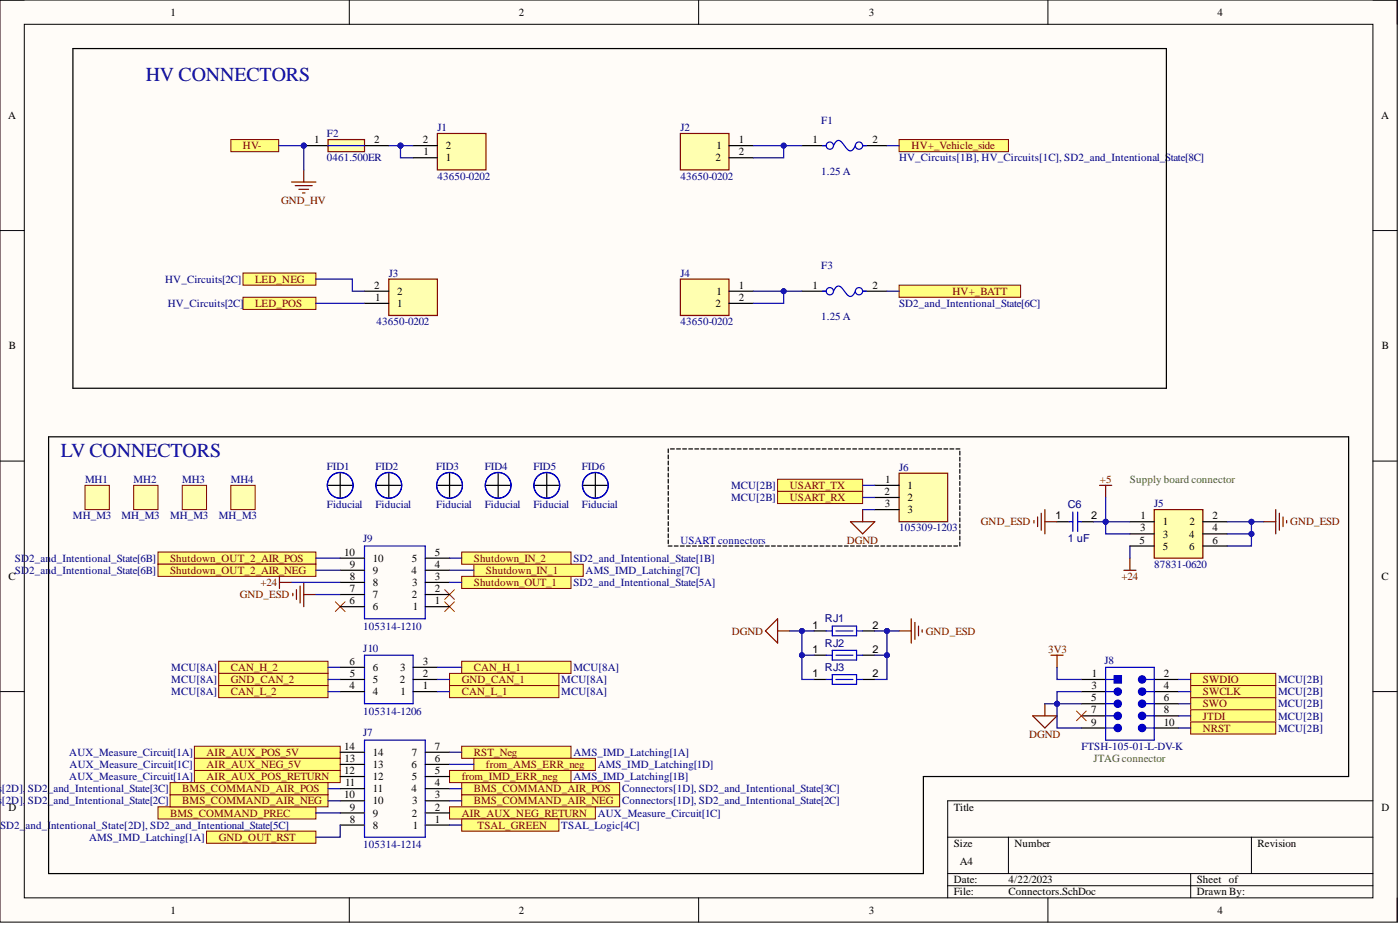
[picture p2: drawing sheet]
<svg xmlns="http://www.w3.org/2000/svg" width="292mm" height="193mm" viewBox="0 0 292 193" stroke-linecap="round" stroke-linejoin="round" font-family="sans-serif">
<defs><g id="words">
<g font-size="4.1" fill="#000080">
<text x="30.4" y="16.8">HV CONNECTORS</text>
<text x="12.7" y="95.3">LV CONNECTORS</text>
</g>
<g font-size="2.3">
<text x="35.6" y="3.3">1</text>
<text x="108.2" y="3.3">2</text>
<text x="181.3" y="3.3">3</text>
<text x="254" y="3.3">4</text>
<text x="1.7" y="24.8">A</text>
<text x="65.6" y="29.9">1</text>
<text x="78.1" y="29.9">2</text>
<text x="88.2" y="29.9">2</text>
<text x="154.1" y="29.9">1</text>
<text x="169.5" y="29.9">1</text>
<text x="182" y="29.9">2</text>
<text x="288.1" y="24.8">A</text>
<text x="88.4" y="32.4">1</text>
<text x="93" y="33.7">1</text>
<text x="93" y="31.1">2</text>
<text x="149.3" y="33.7">2</text>
<text x="149.5" y="31.1">1</text>
<text x="154.1" y="32.4">2</text>
<text x="78.1" y="60.2">2</text>
<text x="78.2" y="62.8">1</text>
<text x="82.9" y="64">1</text>
<text x="82.9" y="61.5">2</text>
<text x="149.3" y="64">2</text>
<text x="149.5" y="61.5">1</text>
<text x="154.1" y="60.2">1</text>
<text x="154.1" y="62.8">2</text>
<text x="169.5" y="60.2">1</text>
<text x="182" y="60.2">2</text>
<text x="1.9" y="72.9">B</text>
<text x="288.3" y="72.9">B</text>
<text x="184.7" y="100.7">1</text>
<text x="184.5" y="103.3">2</text>
<text x="184.6" y="105.8">3</text>
<text x="189.4" y="102">1</text>
<text x="189.4" y="104.5">2</text>
<text x="189.4" y="107.1">3</text>
<text x="220.2" y="108.3">1</text>
<text x="227.6" y="108.3">2</text>
<text x="237.8" y="113.4">5</text>
<text x="237.9" y="110.9">3</text>
<text x="237.9" y="108.3">1</text>
<text x="242.6" y="109.6">1</text>
<text x="242.6" y="112.1">3</text>
<text x="248.1" y="112.1">4</text>
<text x="248.2" y="109.6">2</text>
<text x="253" y="108.3">2</text>
<text x="253" y="110.9">4</text>
<text x="253" y="113.4">6</text>
<text x="71.8" y="115.9">10</text>
<text x="73" y="118.5">9</text>
<text x="77.8" y="119.7">9</text>
<text x="77.8" y="117.2">10</text>
<text x="85.9" y="119.7">4</text>
<text x="85.9" y="117.2">5</text>
<text x="90.8" y="118.5">4</text>
<text x="90.8" y="115.9">5</text>
<text x="242.6" y="114.7">5</text>
<text x="248.1" y="114.7">6</text>
<text x="1.8" y="121">C</text>
<text x="73" y="123.5">7</text>
<text x="73" y="121">8</text>
<text x="77.8" y="124.8">7</text>
<text x="77.8" y="122.3">8</text>
<text x="85.9" y="124.8">2</text>
<text x="86" y="122.3">3</text>
<text x="90.8" y="123.5">2</text>
<text x="90.8" y="121">3</text>
<text x="288.2" y="121">C</text>
<text x="72.9" y="126.1">6</text>
<text x="77.8" y="127.3">6</text>
<text x="86.1" y="127.3">1</text>
<text x="90.8" y="126.1">1</text>
<text x="169.5" y="131.1">1</text>
<text x="182" y="131.1">2</text>
<text x="169.5" y="136.2">1</text>
<text x="182" y="136.2">2</text>
<text x="72.9" y="143.8">4</text>
<text x="72.9" y="138.7">6</text>
<text x="73" y="141.2">5</text>
<text x="77.8" y="142.5">5</text>
<text x="77.8" y="140">6</text>
<text x="83.4" y="142.5">2</text>
<text x="83.5" y="140">3</text>
<text x="88.2" y="143.8">1</text>
<text x="88.2" y="141.2">2</text>
<text x="88.2" y="138.7">3</text>
<text x="169.5" y="141.2">1</text>
<text x="182" y="141.2">2</text>
<text x="227.7" y="143.8">3</text>
<text x="227.8" y="141.2">1</text>
<text x="242.9" y="141.2">2</text>
<text x="242.9" y="143.8">4</text>
<text x="77.8" y="145">4</text>
<text x="83.6" y="145">1</text>
<text x="227.6" y="146.3">5</text>
<text x="227.6" y="148.8">7</text>
<text x="242.9" y="146.3">6</text>
<text x="242.9" y="148.8">8</text>
<text x="227.6" y="151.4">9</text>
<text x="242.9" y="151.4">10</text>
<text x="71.8" y="161.5">12</text>
<text x="71.8" y="156.4">14</text>
<text x="71.9" y="159">13</text>
<text x="77.8" y="160.2">13</text>
<text x="77.8" y="157.7">14</text>
<text x="85.9" y="160.2">6</text>
<text x="85.9" y="157.7">7</text>
<text x="90.8" y="161.5">5</text>
<text x="90.8" y="159">6</text>
<text x="90.8" y="156.4">7</text>
<text x="71.8" y="166.6">10</text>
<text x="72" y="164">11</text>
<text x="77.8" y="167.8">10</text>
<text x="77.8" y="165.3">11</text>
<text x="77.8" y="162.8">12</text>
<text x="85.9" y="165.3">4</text>
<text x="85.9" y="162.8">5</text>
<text x="86" y="167.8">3</text>
<text x="90.8" y="166.6">3</text>
<text x="90.8" y="164">4</text>
<text x="1.8" y="169.1">D</text>
<text x="73" y="171.6">8</text>
<text x="73" y="169.1">9</text>
<text x="77.8" y="172.9">8</text>
<text x="77.8" y="170.3">9</text>
<text x="85.9" y="170.3">2</text>
<text x="86.1" y="172.9">1</text>
<text x="90.8" y="171.6">1</text>
<text x="90.8" y="169.1">2</text>
<text x="199" y="169.1">Title</text>
<text x="288.2" y="169.1">D</text>
<text x="199" y="176.7">Size</text>
<text x="211.7" y="176.7">Number</text>
<text x="262.4" y="176.7">Revision</text>
<text x="199" y="184.3">Date:</text>
<text x="200.3" y="180.5">A4</text>
<text x="210.4" y="184.3">4/22/2023</text>
<text x="249.7" y="184.3">Sheet of</text>
<text x="35.6" y="190.6">1</text>
<text x="108.2" y="190.6">2</text>
<text x="181.3" y="190.6">3</text>
<text x="199" y="186.8">File:</text>
<text x="210.4" y="186.8">Connectors.SchDoc</text>
<text x="249.7" y="186.8">Drawn By:</text>
<text x="254" y="190.6">4</text>
</g>
<g font-size="2.3" fill="#000080">
<text x="68.2" y="28.6">F2</text>
<text x="91.3" y="27.3">J1</text>
<text x="142" y="27.3">J2</text>
<text x="171.4" y="25.8">F1</text>
<text x="68.2" y="33.7">0461.500ER</text>
<text x="187.6" y="33.7">HV_Circuits[1B], HV_Circuits[1C], SD2_and_Intentional_State[8C]</text>
<text x="91.3" y="37.5">43650-0202</text>
<text x="142" y="37.5">43650-0202</text>
<text x="171.4" y="36.5">1.25 A</text>
<text x="34.5" y="59">HV_Circuits[2C]</text>
<text x="81.1" y="57.7">J3</text>
<text x="142" y="57.7">J4</text>
<text x="171.4" y="56.2">F3</text>
<text x="35" y="64">HV_Circuits[2C]</text>
<text x="187.6" y="64">SD2_and_Intentional_State[6C]</text>
<text x="78.6" y="67.8">43650-0202</text>
<text x="142" y="67.8">43650-0202</text>
<text x="171.4" y="66.8">1.25 A</text>
<text x="17.7" y="100.7">MH1</text>
<text x="27.9" y="100.7">MH2</text>
<text x="38" y="100.7">MH3</text>
<text x="48.2" y="100.7">MH4</text>
<text x="68.2" y="98">FID1</text>
<text x="78.3" y="98">FID2</text>
<text x="91" y="98">FID3</text>
<text x="101.1" y="98">FID4</text>
<text x="111.3" y="98">FID5</text>
<text x="121.4" y="98">FID6</text>
<text x="187.6" y="98.2">J6</text>
<text x="68.2" y="106.1">Fiducial</text>
<text x="78.3" y="106.1">Fiducial</text>
<text x="91" y="106.1">Fiducial</text>
<text x="101.1" y="106.1">Fiducial</text>
<text x="111.3" y="106.1">Fiducial</text>
<text x="121.4" y="106.1">Fiducial</text>
<text x="152.5" y="102">MCU[2B]</text>
<text x="152.5" y="104.5">MCU[2B]</text>
<text x="222.8" y="106.1">C6</text>
<text x="240.8" y="105.8">J5</text>
<text x="15.2" y="108.3">MH_M3</text>
<text x="25.3" y="108.3">MH_M3</text>
<text x="35.5" y="108.3">MH_M3</text>
<text x="45.6" y="108.3">MH_M3</text>
<text x="75.8" y="113.1">J9</text>
<text x="187.6" y="110.9">105309-1203</text>
<text x="222.8" y="113.1">1 uF</text>
<text x="3.1" y="117.2">SD2_an</text>
<text x="3.1" y="119.7">SD2_an</text>
<text x="10.6" y="117.2">d_Intentional_State[6B]</text>
<text x="10.6" y="119.7">d_Intentional_State[6B]</text>
<text x="119.7" y="117.2">SD2_and_Intentional_State[1B]</text>
<text x="122.2" y="119.7">AMS_IMD_Latching[7C]</text>
<text x="240.8" y="118.5">87831-0620</text>
<text x="119.7" y="122.3">SD2_and_Intentional_State[5A]</text>
<text x="75.8" y="131.4">105314-1210</text>
<text x="172.1" y="129.9">RJ1</text>
<text x="75.8" y="135.9">J10</text>
<text x="172.1" y="134.9">RJ2</text>
<text x="35.7" y="140">MCU[8A]</text>
<text x="35.7" y="142.5">MCU[8A]</text>
<text x="117.1" y="142.5">MCU[8A]</text>
<text x="119.7" y="140">MCU[8A]</text>
<text x="172.1" y="140">RJ3</text>
<text x="230.4" y="138.5">J8</text>
<text x="266.7" y="142.5">MCU[2B]</text>
<text x="35.7" y="145">MCU[8A]</text>
<text x="75.8" y="149.1">105314-1206</text>
<text x="117.1" y="145">MCU[8A]</text>
<text x="266.7" y="145">MCU[2B]</text>
<text x="266.7" y="147.6">MCU[2B]</text>
<text x="75.8" y="153.6">J7</text>
<text x="266.7" y="150.1">MCU[2B]</text>
<text x="266.7" y="152.6">MCU[2B]</text>
<text x="14.4" y="157.7">AUX_Measure_Circuit[1A]</text>
<text x="14.5" y="160.2">AUX_Measure_Circuit[1C]</text>
<text x="119.7" y="157.7">AMS_IMD_Latching[1A]</text>
<text x="124.7" y="160.2">AMS_IMD_Latching[1D]</text>
<text x="225.6" y="156.4">FTSH-105-01-L-DV-K</text>
<text x="-.5" y="167.8">s</text>
<text x="-.5" y="165.3">s</text>
<text x=".4" y="167.8">[2D],</text>
<text x=".4" y="165.3">[2D],</text>
<text x="5.8" y="167.8">SD2_and_Intentional_State[2C]</text>
<text x="5.8" y="165.3">SD2_and_Intentional_State[3C]</text>
<text x="14.4" y="162.8">AUX_Measure_Circuit[1A]</text>
<text x="119.7" y="162.8">AMS_IMD_Latching[1B]</text>
<text x="129.8" y="167.8">Connectors[1D], SD2_and_Intentional_State[2C]</text>
<text x="129.8" y="165.3">Connectors[1D], SD2_and_Intentional_State[3C]</text>
<text x="0" y="172.9">SD2_</text>
<text x="5.3" y="172.9">and_Intentional_State[2D], SD2_and_Intentional_State[5C]</text>
<text x="117.1" y="172.9">TSAL_Logic[4C]</text>
<text x="124.7" y="170.3">AUX_Measure_Circuit[1C]</text>
<text x="18.6" y="175.4">AMS_IMD_Latching[1A]</text>
<text x="75.8" y="176.9">105314-1214</text>
</g>
<g font-size="2.3" fill="#800000">
<text x="50.7" y="31.1">HV-</text>
<text x="190.2" y="31.1">HV+_Vehicle_side</text>
<text x="58.6" y="42.5">GND_HV</text>
<text x="53.2" y="59">LED_NEG</text>
<text x="53.2" y="64">LED_POS</text>
<text x="198.7" y="61.5">HV+_BATT</text>
<text x="229.5" y="100.7">+5</text>
<text x="164.8" y="102">USART_TX</text>
<text x="164.8" y="104.5">USART_RX</text>
<text x="176.7" y="113.4">DGND</text>
<text x="204.7" y="109.6">GND_ESD</text>
<text x="269.2" y="109.6">GND_ESD</text>
<text x="35.5" y="117.2">Shutdown_OUT_2_AIR_POS</text>
<text x="35.5" y="119.7">Shutdown_OUT_2_AIR_NEG</text>
<text x="98.9" y="117.2">Shutdown_IN_2</text>
<text x="101.4" y="119.7">Shutdown_IN_1</text>
<text x="50" y="124.8">GND_ESD</text>
<text x="54.3" y="122.3">+24</text>
<text x="98.9" y="122.3">Shutdown_OUT_1</text>
<text x="234" y="121">+24</text>
<text x="152.7" y="132.4">DGND</text>
<text x="193.2" y="132.4">GND_ESD</text>
<text x="218.7" y="136.2">3V3</text>
<text x="48.2" y="140">CAN_H_2</text>
<text x="48.2" y="142.5">GND_CAN_2</text>
<text x="96.3" y="142.5">GND_CAN_1</text>
<text x="98.9" y="140">CAN_H_1</text>
<text x="251" y="142.5">SWDIO</text>
<text x="48.2" y="145">CAN_L_2</text>
<text x="96.3" y="145">CAN_L_1</text>
<text x="251" y="145">SWCLK</text>
<text x="251" y="147.6">SWO</text>
<text x="214.7" y="153.9">DGND</text>
<text x="251" y="150.1">JTDI</text>
<text x="251" y="152.6">NRST</text>
<text x="43.1" y="157.7">AIR_AUX_POS_5V</text>
<text x="43.1" y="160.2">AIR_AUX_NEG_5V</text>
<text x="98.9" y="157.7">RST_Neg</text>
<text x="101.4" y="160.2">from_AMS_ERR_neg</text>
<text x="38" y="167.8">BMS_COMMAND_AIR_NEG</text>
<text x="38" y="165.3">BMS_COMMAND_AIR_POS</text>
<text x="43.1" y="162.8">AIR_AUX_POS_RETURN</text>
<text x="96.3" y="162.8">from_IMD_ERR_neg</text>
<text x="98.9" y="167.8">BMS_COMMAND_AIR_NEG</text>
<text x="98.9" y="165.3">BMS_COMMAND_AIR_POS</text>
<text x="35.5" y="170.3">BMS_COMMAND_PREC</text>
<text x="96.3" y="170.3">AIR_AUX_NEG_RETURN</text>
<text x="99.6" y="172.9">TSAL_GREEN</text>
<text x="45.6" y="175.4">GND_OUT_RST</text>
</g>
<g font-size="2.3" fill="#38761d">
<text x="235.8" y="100.7">Supply board connector</text>
<text x="228.1" y="159">JTAGconnector</text>
</g>
<text font-size="2.3" fill="#00f" x="142" y="113.4">USART connectors</text>
</g></defs>
<path d="M0 0h291.5v192.4h-291.5z" fill-rule="evenodd" fill="#fffcf8"/>
<path d="M0 0h291.5v192.4h-291.5z" fill="none" stroke="#000" stroke-width=".21"/>
<path d="M5.1 5.1h281.4v182.2h-281.4z" fill-rule="evenodd" fill="#fffcf8"/>
<g fill="none" stroke="#000" stroke-width=".21">
<path d="M0 0h5.1M5.1 5.1h281.4v182.2h-281.4zM72.9 0v5.1M145.8 0v5.1M218.6 0v5.1M286.5 0h5v5.1M0 48.1h5.1M286.5 48.1h5M0 96.2h5.1M286.5 96.2h5M0 144.3h5.1M286.5 144.3h5"/>
<path d="M197.7 174.7h88.8M210.4 174.7v7.5M261.1 174.7v7.5M286.5 167.1h-88.8v20.2M72.9 187.3v5.1M145.8 187.3v5.1M197.7 182.2h88.8M197.7 184.8h88.8M218.6 187.3v5.1M248.4 182.2v5.1M291.5 187.3v5.1"/>
</g>
<path d="M48.2 29.1h9.9v2.5h-9.9z" fill-rule="evenodd" fill="#ffff80"/>
<path d="M48.2 29.1h9.9v2.5h-9.9z" fill="none" stroke="#800000" stroke-width=".21"/>
<path d="M187.6 29.1h22.8v2.5h-22.8z" fill-rule="evenodd" fill="#ffff80"/>
<path d="M187.6 29.1h22.8v2.5h-22.8z" fill="none" stroke="#800000" stroke-width=".21"/>
<path d="M15.2 10.1h228.2v70.9h-228.2z" fill="none" stroke="#000" stroke-width=".25"/>
<path d="M50.7 62h15.2v2.5h-15.2z" fill-rule="evenodd" fill="#ffff80"/>
<path d="M50.7 62h15.2v2.5h-15.2z" fill="none" stroke="#800000" stroke-width=".21"/>
<path d="M50.7 57h15.2v2.5h-15.2z" fill-rule="evenodd" fill="#ffff80"/>
<path d="M50.7 57h15.2v2.5h-15.2z" fill="none" stroke="#800000" stroke-width=".21"/>
<path d="M10.1 91.1h271.3v70.9h-88.7v20.2h-182.6z" fill="none" stroke="#000" stroke-width=".25"/>
<path d="M60.8 38h5.1M61.6 38.7h3.5M62.4 39.5h2M63.4 35.4v2.6M63.1 40.3h.5" fill="none" stroke="#800000" stroke-width=".25"/>
<path d="M96.3 120.2h22.8v2.6h-22.8z" fill-rule="evenodd" fill="#ffff80"/>
<path d="M96.3 120.2h22.8v2.6h-22.8z" fill="none" stroke="#800000" stroke-width=".21"/>
<path d="M98.9 117.7h22.8v2.5h-22.8z" fill-rule="evenodd" fill="#ffff80"/>
<path d="M98.9 117.7h22.8v2.5h-22.8z" fill="none" stroke="#800000" stroke-width=".21"/>
<path d="M96.3 115.2h22.8v2.5h-22.8z" fill-rule="evenodd" fill="#ffff80"/>
<path d="M96.3 115.2h22.8v2.5h-22.8z" fill="none" stroke="#800000" stroke-width=".21"/>
<path d="M96.3 165.8h33v2.5h-33z" fill-rule="evenodd" fill="#ffff80"/>
<path d="M96.3 165.8h33v2.5h-33z" fill="none" stroke="#800000" stroke-width=".21"/>
<path d="M96.3 163.3h33v2.5h-33z" fill-rule="evenodd" fill="#ffff80"/>
<path d="M96.3 163.3h33v2.5h-33z" fill="none" stroke="#800000" stroke-width=".21"/>
<path d="M33 168.3h32.9v2.6h-32.9z" fill-rule="evenodd" fill="#ffff80"/>
<path d="M33 168.3h32.9v2.6h-32.9z" fill="none" stroke="#800000" stroke-width=".21"/>
<path d="M33 115.2h32.9v2.5h-32.9z" fill-rule="evenodd" fill="#ffff80"/>
<path d="M33 115.2h32.9v2.5h-32.9z" fill="none" stroke="#800000" stroke-width=".21"/>
<path d="M33 117.7h32.9v2.5h-32.9z" fill-rule="evenodd" fill="#ffff80"/>
<path d="M33 117.7h32.9v2.5h-32.9z" fill="none" stroke="#800000" stroke-width=".21"/>
<path d="M40.6 155.7h30.4v2.5h-30.4z" fill-rule="evenodd" fill="#ffff80"/>
<path d="M40.6 155.7h30.4v2.5h-30.4z" fill="none" stroke="#800000" stroke-width=".21"/>
<path d="M40.6 160.7h30.4v2.6h-30.4z" fill-rule="evenodd" fill="#ffff80"/>
<path d="M40.6 160.7h30.4v2.6h-30.4z" fill="none" stroke="#800000" stroke-width=".21"/>
<path d="M40.6 158.2h30.4v2.5h-30.4z" fill-rule="evenodd" fill="#ffff80"/>
<path d="M40.6 158.2h30.4v2.5h-30.4z" fill="none" stroke="#800000" stroke-width=".21"/>
<path d="M93.8 168.3h30.4v2.6h-30.4z" fill-rule="evenodd" fill="#ffff80"/>
<path d="M93.8 168.3h30.4v2.6h-30.4z" fill="none" stroke="#800000" stroke-width=".21"/>
<path d="M96.3 170.9h20.3v2.5h-20.3z" fill-rule="evenodd" fill="#ffff80"/>
<path d="M96.3 170.9h20.3v2.5h-20.3z" fill="none" stroke="#800000" stroke-width=".21"/>
<path d="M96.3 155.7h22.8v2.5h-22.8z" fill-rule="evenodd" fill="#ffff80"/>
<path d="M96.3 155.7h22.8v2.5h-22.8z" fill="none" stroke="#800000" stroke-width=".21"/>
<path d="M93.8 160.7h25.3v2.6h-25.3z" fill-rule="evenodd" fill="#ffff80"/>
<path d="M93.8 160.7h25.3v2.6h-25.3z" fill="none" stroke="#800000" stroke-width=".21"/>
<path d="M98.9 158.2h25.3v2.5h-25.3z" fill-rule="evenodd" fill="#ffff80"/>
<path d="M98.9 158.2h25.3v2.5h-25.3z" fill="none" stroke="#800000" stroke-width=".21"/>
<path d="M58.3 120.2v2.6M58.3 121.5h2.5M61.1 123.8v.5M61.9 123v2M62.6 122.3v3.5M63.4 121.5v5.1M63.4 124h2.5" fill="none" stroke="#800000" stroke-width=".25"/>
<path d="M96.3 138h22.8v2.5h-22.8z" fill-rule="evenodd" fill="#ffff80"/>
<path d="M96.3 138h22.8v2.5h-22.8z" fill="none" stroke="#800000" stroke-width=".21"/>
<path d="M93.8 143h22.8v2.5h-22.8z" fill-rule="evenodd" fill="#ffff80"/>
<path d="M93.8 143h22.8v2.5h-22.8z" fill="none" stroke="#800000" stroke-width=".21"/>
<path d="M45.6 138h22.8v2.5h-22.8z" fill-rule="evenodd" fill="#ffff80"/>
<path d="M45.6 138h22.8v2.5h-22.8z" fill="none" stroke="#800000" stroke-width=".21"/>
<path d="M45.6 143h22.8v2.5h-22.8z" fill-rule="evenodd" fill="#ffff80"/>
<path d="M45.6 143h22.8v2.5h-22.8z" fill="none" stroke="#800000" stroke-width=".21"/>
<path d="M187.6 59.5h25.3v2.5h-25.3z" fill-rule="evenodd" fill="#ffff80"/>
<path d="M187.6 59.5h25.3v2.5h-25.3z" fill="none" stroke="#800000" stroke-width=".21"/>
<path d="M43.1 173.4h22.8v2.5h-22.8z" fill-rule="evenodd" fill="#ffff80"/>
<path d="M43.1 173.4h22.8v2.5h-22.8z" fill="none" stroke="#800000" stroke-width=".21"/>
<path d="M225.6 141.7h5.1M225.6 144.3h5.1M225.6 146.8h5.1M225.6 149.3h5.1M225.6 151.9h5.1M240.8 141.7h5.1M240.8 144.3h5.1M240.8 146.8h5.1M240.8 149.3h5.1M240.8 151.9h5.1" fill="none" stroke="#000" stroke-width=".25"/>
<path d="M230.7 144.3h1.8" fill="none" stroke="#00f" stroke-width=".25"/>
<circle cx="233.2" cy="144.3" r=".76" fill="#00f"/>
<g fill="none" stroke="#00f" stroke-width=".25">
<path d="M239 144.3h1.8"/>
<circle cx="233.2" cy="144.3" r=".76"/>
</g>
<circle cx="238.3" cy="144.3" r=".76" fill="#00f"/>
<g fill="none" stroke="#00f" stroke-width=".25">
<path d="M230.7 141.7h1.8M239 141.7h1.8"/>
<circle cx="238.3" cy="144.3" r=".76"/>
</g>
<circle cx="238.3" cy="141.7" r=".76" fill="#00f"/>
<g fill="none" stroke="#00f" stroke-width=".25">
<path d="M230.7 139.2h10.1v15.2h-10.1zM230.7 149.3h1.8"/>
<circle cx="238.3" cy="141.7" r=".76"/>
</g>
<circle cx="233.2" cy="149.3" r=".76" fill="#00f"/>
<g fill="none" stroke="#00f" stroke-width=".25">
<path d="M239 149.3h1.8"/>
<circle cx="233.2" cy="149.3" r=".76"/>
</g>
<circle cx="238.3" cy="149.3" r=".76" fill="#00f"/>
<g fill="none" stroke="#00f" stroke-width=".25">
<path d="M230.7 146.8h1.8"/>
<circle cx="238.3" cy="149.3" r=".76"/>
</g>
<circle cx="233.2" cy="146.8" r=".76" fill="#00f"/>
<g fill="none" stroke="#00f" stroke-width=".25">
<path d="M239 146.8h1.8"/>
<circle cx="233.2" cy="146.8" r=".76"/>
</g>
<circle cx="238.3" cy="146.8" r=".76" fill="#00f"/>
<g fill="none" stroke="#00f" stroke-width=".25">
<path d="M230.7 151.9h1.8"/>
<circle cx="238.3" cy="146.8" r=".76"/>
</g>
<circle cx="233.2" cy="151.9" r=".76" fill="#00f"/>
<g fill="none" stroke="#00f" stroke-width=".25">
<path d="M239 151.9h1.8"/>
<circle cx="233.2" cy="151.9" r=".76"/>
</g>
<circle cx="238.3" cy="151.9" r=".76" fill="#00f"/>
<circle cx="238.3" cy="151.9" r=".76" fill="none" stroke="#00f" stroke-width=".25"/>
<path d="M232.5 141h1.5v1.5h-1.5z" fill-rule="evenodd" fill="#00f"/>
<g fill="none" stroke="#00f" stroke-width=".25">
<path d="M171.6 30.4h.8M173.9 30.4a1.1 1.1 0 0 1 1.4-1l1.1 1.3a.94 .94 0 0 0 1.6 .5l.5-.8M180 30.4h.7M171.6 60.8h.8M173.9 60.8a1.1 1.1 0 0 1 1.4-1l1.1 1.3a.94 .94 0 0 0 1.6 .4l.5-.7M180 60.8h.7M223.1 108.8h.7M223.8 106.8v4.1M224.9 106.8v4.1M224.9 108.8h.7M232.5 141h1.5v1.5h-1.5z"/>
<circle cx="173.1" cy="30.4" r=".76"/>
<circle cx="179.2" cy="30.4" r=".76"/>
<circle cx="173.1" cy="60.8" r=".76"/>
<circle cx="179.2" cy="60.8" r=".76"/>
</g>
<path d="M167.3 30.4h5.1M180 30.4h5.1M167.3 60.8h5.1M180 60.8h5.1M220.5 108.8h2.6M225.6 108.8h2.5" fill="none" stroke="#000" stroke-width=".25"/>
<path d="M215.7 108.6v.5M216.5 107.8v2.1M217.2 107.1v3.5M218 106.3v5.1M218 108.8h2.5M234.5 119h2.5M235.8 116.4v2.6" fill="none" stroke="#800000" stroke-width=".25"/>
<path d="M93.8 140.5h22.8v2.5h-22.8z" fill-rule="evenodd" fill="#ffff80"/>
<path d="M93.8 140.5h22.8v2.5h-22.8z" fill="none" stroke="#800000" stroke-width=".21"/>
<path d="M45.6 140.5h22.8v2.5h-22.8z" fill-rule="evenodd" fill="#ffff80"/>
<path d="M45.6 140.5h22.8v2.5h-22.8z" fill="none" stroke="#800000" stroke-width=".21"/>
<path d="M92.8 125.5l2 2.1M94.8 125.5l-2 2.1M224.6 148.3l2 2.1M226.6 148.3l-2 2.1" fill="none" stroke="#f00" stroke-width=".21"/>
<path d="M76 154.4h12.7v20.3h-12.7z" fill="none" stroke="#00f" stroke-width=".25"/>
<g fill="none" stroke="#000" stroke-width=".25">
<path d="M71 159.5h5M71 156.9h5M88.7 159.5h5.1M88.7 156.9h5.1M71 172.1h5M71 169.6h5M71 167.1h5M71 164.5h5M71 162h5M88.7 172.1h5.1M88.7 169.6h5.1M88.7 167.1h5.1"/>
<path d="M88.7 164.5h5.1M88.7 162h5.1"/>
</g>
<path d="M229.4 101.3h2.5M230.7 101.3v2.5M263.6 108.8h2.6M266.2 106.3v5.1M266.9 107.1v3.5M267.7 107.8v2.1M268.5 108.6v.5M219.3 136.7h2.5M220.5 136.7v2.5" fill="none" stroke="#800000" stroke-width=".25"/>
<path d="M248.4 140.5h17.8v2.5h-17.8z" fill-rule="evenodd" fill="#ffff80"/>
<path d="M248.4 140.5h17.8v2.5h-17.8z" fill="none" stroke="#800000" stroke-width=".21"/>
<path d="M248.4 143h17.8v2.5h-17.8z" fill-rule="evenodd" fill="#ffff80"/>
<path d="M248.4 143h17.8v2.5h-17.8z" fill="none" stroke="#800000" stroke-width=".21"/>
<path d="M248.4 145.5h17.8v2.6h-17.8z" fill-rule="evenodd" fill="#ffff80"/>
<path d="M248.4 145.5h17.8v2.6h-17.8z" fill="none" stroke="#800000" stroke-width=".21"/>
<path d="M248.4 148.1h17.8v2.5h-17.8z" fill-rule="evenodd" fill="#ffff80"/>
<path d="M248.4 148.1h17.8v2.5h-17.8z" fill="none" stroke="#800000" stroke-width=".21"/>
<path d="M248.4 150.6h17.8v2.5h-17.8z" fill-rule="evenodd" fill="#ffff80"/>
<path d="M248.4 150.6h17.8v2.5h-17.8z" fill="none" stroke="#800000" stroke-width=".21"/>
<path d="M240.8 106.3h10.2v10.1h-10.2z" fill-rule="evenodd" fill="#ffffb0"/>
<path d="M240.8 106.3h10.2v10.1h-10.2z" fill="none" stroke="#800000" stroke-width=".25"/>
<path d="M235.8 108.8h5M235.8 111.4h5M235.8 113.9h5M251 108.8h5M251 111.4h5M251 113.9h5" fill="none" stroke="#000" stroke-width=".25"/>
<path d="M91.3 27.8h10.1v7.6h-10.1z" fill-rule="evenodd" fill="#ffffb0"/>
<path d="M91.3 27.8h10.1v7.6h-10.1z" fill="none" stroke="#800000" stroke-width=".25"/>
<path d="M86.2 32.9h5.1M86.2 30.4h5.1" fill="none" stroke="#000" stroke-width=".25"/>
<path d="M81.1 58.2h10.2v7.6h-10.2z" fill-rule="evenodd" fill="#ffffb0"/>
<path d="M81.1 58.2h10.2v7.6h-10.2z" fill="none" stroke="#800000" stroke-width=".25"/>
<path d="M76 63.3h5.1M76 60.8h5.1" fill="none" stroke="#000" stroke-width=".25"/>
<path d="M142 58.2h10.1v7.6h-10.1z" fill-rule="evenodd" fill="#ffffb0"/>
<path d="M142 58.2h10.1v7.6h-10.1z" fill="none" stroke="#800000" stroke-width=".25"/>
<path d="M152.1 60.8h5.1M152.1 63.3h5.1" fill="none" stroke="#000" stroke-width=".25"/>
<path d="M142 27.8h10.1v7.6h-10.1z" fill-rule="evenodd" fill="#ffffb0"/>
<path d="M142 27.8h10.1v7.6h-10.1z" fill="none" stroke="#800000" stroke-width=".25"/>
<path d="M152.1 30.4h5.1M152.1 32.9h5.1" fill="none" stroke="#000" stroke-width=".25"/>
<path d="M162.2 100h17.8v2.5h-17.8z" fill-rule="evenodd" fill="#ffff80"/>
<path d="M162.2 100h17.8v2.5h-17.8z" fill="none" stroke="#800000" stroke-width=".21"/>
<path d="M162.2 102.5h17.8v2.5h-17.8z" fill-rule="evenodd" fill="#ffff80"/>
<path d="M162.2 102.5h17.8v2.5h-17.8z" fill="none" stroke="#800000" stroke-width=".21"/>
<circle cx="63.4" cy="30.4" r=".51" fill="#000080"/>
<circle cx="63.4" cy="30.4" r=".51" fill="none" stroke="#000080" stroke-width=".21"/>
<path d="M68.4 29.1h7.6v2.5h-7.6z" fill-rule="evenodd" fill="#ffffb0"/>
<path d="M68.4 29.1h7.6v2.5h-7.6z" fill="none" stroke="#800000" stroke-width=".25"/>
<path d="M63.4 30.4h5" fill="none" stroke="#000" stroke-width=".25"/>
<circle cx="63.4" cy="30.4" r=".51" fill="#000080"/>
<circle cx="63.4" cy="30.4" r=".51" fill="none" stroke="#000080" stroke-width=".21"/>
<path d="M76 30.4h5.1" fill="none" stroke="#000" stroke-width=".25"/>
<path d="M68.4 30.4h7.6" fill="none" stroke="#00f" stroke-width=".25"/>
<path d="M35.5 165.8h32.9v2.5h-32.9z" fill-rule="evenodd" fill="#ffff80"/>
<path d="M35.5 165.8h32.9v2.5h-32.9z" fill="none" stroke="#800000" stroke-width=".21"/>
<path d="M35.5 163.3h32.9v2.5h-32.9z" fill-rule="evenodd" fill="#ffff80"/>
<path d="M35.5 163.3h32.9v2.5h-32.9z" fill="none" stroke="#800000" stroke-width=".21"/>
<g fill="none" stroke="#000" stroke-width=".25">
<path d="M71 98.7v5.1M81.1 98.7v5.1M93.8 98.7v5.1M139.4 93.7v.7M139.4 94.9v.8M139.4 96.2v.8M139.4 97.5v.7M139.4 98.7v.8M139.4 100v.8M139.9 93.7h.8M141.2 93.7h.8M142.4 93.7h.8"/>
<path d="M143.7 93.7h.8M145 93.7h.8M146.2 93.7h.8M147.5 93.7h.8M148.8 93.7h.8M150 93.7h.8M151.3 93.7h.8M152.6 93.7h.8M153.8 93.7h.8M155.1 93.7h.8M156.4 93.7h.8M157.6 93.7h.8"/>
<path d="M158.9 93.7h.8M160.2 93.7h.8M161.4 93.7h.8M162.7 93.7h.8M164 93.7h.8M165.2 93.7h.8M166.5 93.7h.8M167.8 93.7h.8M169.1 93.7h.7M170.3 93.7h.8M171.6 93.7h.8M172.9 93.7h.7"/>
<path d="M174.1 93.7h.8M175.4 93.7h.8M176.7 93.7h.7M177.9 93.7h.8M179.2 93.7h.8M180.5 93.7h.8M181.7 93.7h.8M183 93.7h.8M184.3 93.7h.8M185.5 93.7h.8M186.8 93.7h.8M188.1 93.7h.8"/>
<path d="M189.3 93.7h.8M190.6 93.7h.8M191.9 93.7h.8M193.1 93.7h.8M194.4 93.7h.8M195.7 93.7h.8M196.9 93.7h.8M198.2 93.7h.8M199.5 93.7h.8M200.3 94.1v.8M200.3 95.4v.8M200.3 96.7v.8"/>
<path d="M200.3 97.9v.8M200.3 99.2v.8M68.4 101.3h5.1M78.6 101.3h5.1M91.3 101.3h5M139.4 101.3v.7M139.4 102.5v.8M139.4 103.8v.8M139.4 105v.8M139.4 106.3v.8M139.4 107.6v.8M139.4 108.8v.8"/>
<path d="M139.4 110.1v.8M139.4 111.4v.8M139.4 112.6v.8M139.4 113.9h.8M140.7 113.9h.8M142 113.9h.8M143.2 113.9h.8M144.5 113.9h.8M145.8 113.9h.8M147 113.9h.8M148.3 113.9h.8M149.6 113.9h.8"/>
<path d="M150.8 113.9h.8M152.1 113.9h.8M153.4 113.9h.8M154.6 113.9h.8M155.9 113.9h.8M157.2 113.9h.8M158.4 113.9h.8M159.7 113.9h.8M161 113.9h.8M162.2 113.9h.8M163.5 113.9h.8M164.8 113.9h.8"/>
<path d="M166 113.9h.8M167.3 113.9h.8M168.6 113.9h.8M169.8 113.9h.8M171.1 113.9h.8M172.4 113.9h.8M173.6 113.9h.8M174.9 113.9h.8M176.2 113.9h.8M177.4 113.9h.8M178.7 113.9h.8M180 113.9h.8"/>
<path d="M181.3 113.9h.7M182.5 113.9h.8M183.8 113.9h.8M185.1 113.9h.7M186.3 113.9h.8M187.6 113.9h.8M188.9 113.9h.7M190.1 113.9h.8M191.4 113.9h.8M192.7 113.9h.8M193.9 113.9h.8M195.2 113.9h.8"/>
<path d="M196.5 113.9h.8M197.7 113.9h.8M199 113.9h.8M200.3 100.5v.8M200.3 101.7v.8M200.3 103v.8M200.3 104.3v.7M200.3 105.5v.8M200.3 106.8v.8M200.3 108.1v.7M200.3 109.3v.8M200.3 110.6v.8"/>
<path d="M200.3 111.8v.8M200.3 113.1v.8M71 139.2h5M86.2 139.2h5.1M71 144.3h5M71 141.7h5M86.2 144.3h5.1M86.2 141.7h5.1"/>
</g>
<g fill="none" stroke="#00f" stroke-width=".25">
<path d="M76 136.7h10.2v10.1h-10.2z"/>
<circle cx="71" cy="101.3" r="2.68"/>
<circle cx="71" cy="101.3" r="2.69"/>
<circle cx="81.1" cy="101.3" r="2.68"/>
<circle cx="81.1" cy="101.3" r="2.69"/>
<circle cx="93.8" cy="101.3" r="2.68"/>
<circle cx="93.8" cy="101.3" r="2.69"/>
</g>
<path d="M70 125.5l2 2.1M72 125.5l-2 2.1M92.8 123l2 2M94.8 123l-2 2" fill="none" stroke="#f00" stroke-width=".21"/>
<path d="M187.6 98.7h10.1v10.1h-10.1z" fill-rule="evenodd" fill="#ffffb0"/>
<path d="M187.6 98.7h10.1v10.1h-10.1zM177.4 108.8h5.1l-2.5 2.6zM180 106.3v2.5M159.7 131.6l2.5-2.5v5.1zM162.2 131.6h2.6M215.5 149.3h5l-2.5 2.6zM218 146.8v2.5" fill="none" stroke="#800000" stroke-width=".25"/>
<g fill="none" stroke="#000" stroke-width=".25">
<path d="M103.9 98.7v5.1M114.1 98.7v5.1M124.2 98.7v5.1M71 119h5M71 116.4h5M88.7 119h5.1M88.7 116.4h5.1M101.4 101.3h5.1M111.5 101.3h5.1M121.7 101.3h5M182.5 101.3h5.1M182.5 103.8h5.1"/>
<path d="M182.5 106.3h5.1M71 126.6h5M71 124h5M71 121.5h5M88.7 126.6h5.1M88.7 124h5.1M88.7 121.5h5.1M169.8 131.6h2.6M169.8 136.7h2.6M180 131.6h2.5M180 136.7h2.5"/>
</g>
<g fill="none" stroke="#00f" stroke-width=".25">
<path d="M76 113.9h12.7v15.2h-12.7zM172.4 131.6h1.2M172.4 136.7h1.2M173.6 130.6h5.1v2h-5.1zM173.6 135.7h5.1v2h-5.1zM174.4 131.6h3.6M174.4 136.7h3.6M178.7 131.6h1.3M178.7 136.7h1.3"/>
<circle cx="103.9" cy="101.3" r="2.68"/>
<circle cx="103.9" cy="101.3" r="2.69"/>
<circle cx="114.1" cy="101.3" r="2.68"/>
<circle cx="114.1" cy="101.3" r="2.69"/>
<circle cx="124.2" cy="101.3" r="2.68"/>
<circle cx="124.2" cy="101.3" r="2.69"/>
</g>
<path d="M83.6 30.4v2.5h2.6M185.1 30.4h2.5" fill="none" stroke="#000080" stroke-width=".25"/>
<circle cx="83.6" cy="30.4" r=".51" fill="#000080"/>
<circle cx="83.6" cy="30.4" r=".51" fill="none" stroke="#000080" stroke-width=".21"/>
<path d="M83.6 30.4h2.6" fill="none" stroke="#000080" stroke-width=".25"/>
<circle cx="83.6" cy="30.4" r=".51" fill="#000080"/>
<circle cx="83.6" cy="30.4" r=".51" fill="none" stroke="#000080" stroke-width=".21"/>
<path d="M167.3 30.4h-3.8v2.5h-6.3" fill="none" stroke="#000080" stroke-width=".25"/>
<circle cx="163.5" cy="30.4" r=".51" fill="#000080"/>
<circle cx="163.5" cy="30.4" r=".51" fill="none" stroke="#000080" stroke-width=".21"/>
<path d="M157.2 30.4h6.3" fill="none" stroke="#000080" stroke-width=".25"/>
<circle cx="163.5" cy="30.4" r=".51" fill="#000080"/>
<circle cx="163.5" cy="30.4" r=".51" fill="none" stroke="#000080" stroke-width=".21"/>
<path d="M81.1 30.4h2.5" fill="none" stroke="#000080" stroke-width=".25"/>
<circle cx="83.6" cy="30.4" r=".51" fill="#000080"/>
<circle cx="83.6" cy="30.4" r=".51" fill="none" stroke="#000080" stroke-width=".21"/>
<path d="M167.3 60.8h-3.8v2.5h-6.3" fill="none" stroke="#000080" stroke-width=".25"/>
<circle cx="163.5" cy="60.8" r=".51" fill="#000080"/>
<circle cx="163.5" cy="60.8" r=".51" fill="none" stroke="#000080" stroke-width=".21"/>
<path d="M157.2 60.8h6.3" fill="none" stroke="#000080" stroke-width=".25"/>
<circle cx="163.5" cy="60.8" r=".51" fill="#000080"/>
<circle cx="163.5" cy="60.8" r=".51" fill="none" stroke="#000080" stroke-width=".21"/>
<path d="M185.1 60.8h2.5M235.8 108.8h-5.1v2.6h5.1M93.8 164.5h2.5" fill="none" stroke="#000080" stroke-width=".25"/>
<circle cx="230.7" cy="108.8" r=".51" fill="#000080"/>
<circle cx="230.7" cy="108.8" r=".51" fill="none" stroke="#000080" stroke-width=".21"/>
<path d="M230.7 103.8v5" fill="none" stroke="#000080" stroke-width=".25"/>
<circle cx="230.7" cy="108.8" r=".51" fill="#000080"/>
<circle cx="230.7" cy="108.8" r=".51" fill="none" stroke="#000080" stroke-width=".21"/>
<path d="M228.1 108.8h2.6" fill="none" stroke="#000080" stroke-width=".25"/>
<circle cx="230.7" cy="108.8" r=".51" fill="#000080"/>
<circle cx="230.7" cy="108.8" r=".51" fill="none" stroke="#000080" stroke-width=".21"/>
<path d="M256 108.8h5.1v2.6h-5.1" fill="none" stroke="#000080" stroke-width=".25"/>
<circle cx="261.1" cy="108.8" r=".51" fill="#000080"/>
<circle cx="261.1" cy="108.8" r=".51" fill="none" stroke="#000080" stroke-width=".21"/>
<circle cx="261.1" cy="111.4" r=".51" fill="#000080"/>
<circle cx="261.1" cy="111.4" r=".51" fill="none" stroke="#000080" stroke-width=".21"/>
<path d="M261.1 108.8h2.5" fill="none" stroke="#000080" stroke-width=".25"/>
<circle cx="261.1" cy="108.8" r=".51" fill="#000080"/>
<circle cx="261.1" cy="108.8" r=".51" fill="none" stroke="#000080" stroke-width=".21"/>
<path d="M220.5 139.2v2.5h5.1M225.6 144.3h-5.1v2.5h5.1" fill="none" stroke="#000080" stroke-width=".25"/>
<circle cx="220.5" cy="146.8" r=".51" fill="#000080"/>
<circle cx="220.5" cy="146.8" r=".51" fill="none" stroke="#000080" stroke-width=".21"/>
<path d="M220.5 146.8v5.1h5.1" fill="none" stroke="#000080" stroke-width=".25"/>
<circle cx="220.5" cy="146.8" r=".51" fill="#000080"/>
<circle cx="220.5" cy="146.8" r=".51" fill="none" stroke="#000080" stroke-width=".21"/>
<path d="M218 146.8h2.5" fill="none" stroke="#000080" stroke-width=".25"/>
<circle cx="220.5" cy="146.8" r=".51" fill="#000080"/>
<circle cx="220.5" cy="146.8" r=".51" fill="none" stroke="#000080" stroke-width=".21"/>
<path d="M58.1 30.4h5.3v5M245.9 141.7h2.5M245.9 144.3h2.5M245.9 146.8h2.5M245.9 149.3h2.5M245.9 151.9h2.5" fill="none" stroke="#000080" stroke-width=".25"/>
<circle cx="63.4" cy="30.4" r=".51" fill="#000080"/>
<circle cx="63.4" cy="30.4" r=".51" fill="none" stroke="#000080" stroke-width=".21"/>
<path d="M65.9 58.2h7.6v2.6h2.5M65.9 63.3h10.1M261.1 111.4v2.5h-5.1M93.8 156.9h2.5M93.8 159.5h5.1M65.9 169.6h5.1M68.4 167.1h2.6M68.4 164.5h2.6M71 172.1v2.6h-5.1M93.8 172.1h2.5M93.8 167.1h2.5" fill="none" stroke="#000080" stroke-width=".25"/>
<circle cx="261.1" cy="111.4" r=".51" fill="#000080"/>
<circle cx="261.1" cy="111.4" r=".51" fill="none" stroke="#000080" stroke-width=".21"/>
<g fill="none" stroke="#000080" stroke-width=".25">
<path d="M65.9 116.4h5.1M65.9 119h5.1M93.8 116.4h2.5M93.8 119h5.1M180 106.3h2.5M180 101.3h2.5M180 103.8h2.5M235.8 113.9v2.5M60.8 121.5h10.2M65.9 124h5.1M68.4 139.2h2.6M91.3 139.2h5"/>
<path d="M93.8 121.5h2.5M164.8 131.6h2.5v5.1h2.5M68.4 141.7h2.6M68.4 144.3h2.6M91.3 141.7h2.5M91.3 144.3h2.5"/>
</g>
<path d="M187.6 131.6h2.5M190.1 129.1v5.1M190.9 129.9v3.5M191.6 130.6v2M192.4 131.4v.5" fill="none" stroke="#800000" stroke-width=".25"/>
<circle cx="167.3" cy="136.7" r=".51" fill="#000080"/>
<circle cx="167.3" cy="136.7" r=".51" fill="none" stroke="#000080" stroke-width=".21"/>
<circle cx="167.3" cy="131.6" r=".51" fill="#000080"/>
<circle cx="167.3" cy="131.6" r=".51" fill="none" stroke="#000080" stroke-width=".21"/>
<path d="M167.3 131.6h2.5" fill="none" stroke="#000080" stroke-width=".25"/>
<circle cx="167.3" cy="131.6" r=".51" fill="#000080"/>
<circle cx="167.3" cy="131.6" r=".51" fill="none" stroke="#000080" stroke-width=".21"/>
<path d="M182.5 131.6h5.1" fill="none" stroke="#000080" stroke-width=".25"/>
<circle cx="185.1" cy="131.6" r=".51" fill="#000080"/>
<circle cx="185.1" cy="131.6" r=".51" fill="none" stroke="#000080" stroke-width=".21"/>
<path d="M185.1 131.6v5.1h-2.6" fill="none" stroke="#000080" stroke-width=".25"/>
<circle cx="185.1" cy="131.6" r=".51" fill="#000080"/>
<circle cx="185.1" cy="131.6" r=".51" fill="none" stroke="#000080" stroke-width=".21"/>
<circle cx="185.1" cy="136.7" r=".51" fill="#000080"/>
<circle cx="185.1" cy="136.7" r=".51" fill="none" stroke="#000080" stroke-width=".21"/>
<path d="M169.8 141.7h2.6M180 141.7h2.5" fill="none" stroke="#000" stroke-width=".25"/>
<path d="M172.4 141.7h1.2M173.6 140.7h5.1v2.1h-5.1zM174.4 141.7h3.6M178.7 141.7h1.3" fill="none" stroke="#00f" stroke-width=".25"/>
<path d="M167.3 136.7v5h2.5" fill="none" stroke="#000080" stroke-width=".25"/>
<circle cx="167.3" cy="136.7" r=".51" fill="#000080"/>
<circle cx="167.3" cy="136.7" r=".51" fill="none" stroke="#000080" stroke-width=".21"/>
<path d="M185.1 136.7v5h-2.6" fill="none" stroke="#000080" stroke-width=".25"/>
<circle cx="185.1" cy="136.7" r=".51" fill="#000080"/>
<circle cx="185.1" cy="136.7" r=".51" fill="none" stroke="#000080" stroke-width=".21"/>
<path d="M17.7 101.3h5.1v5h-5.1z" fill-rule="evenodd" fill="#ffffb0"/>
<path d="M17.7 101.3h5.1v5h-5.1z" fill="none" stroke="#800000" stroke-width=".21"/>
<path d="M48.2 101.3h5v5h-5z" fill-rule="evenodd" fill="#ffffb0"/>
<path d="M48.2 101.3h5v5h-5z" fill="none" stroke="#800000" stroke-width=".21"/>
<path d="M27.9 101.3h5.1v5h-5.1z" fill-rule="evenodd" fill="#ffffb0"/>
<path d="M27.9 101.3h5.1v5h-5.1z" fill="none" stroke="#800000" stroke-width=".21"/>
<path d="M38 101.3h5.1v5h-5.1z" fill-rule="evenodd" fill="#ffffb0"/>
<path d="M38 101.3h5.1v5h-5.1z" fill="none" stroke="#800000" stroke-width=".21"/>
<use href="#words"/>
</svg>
